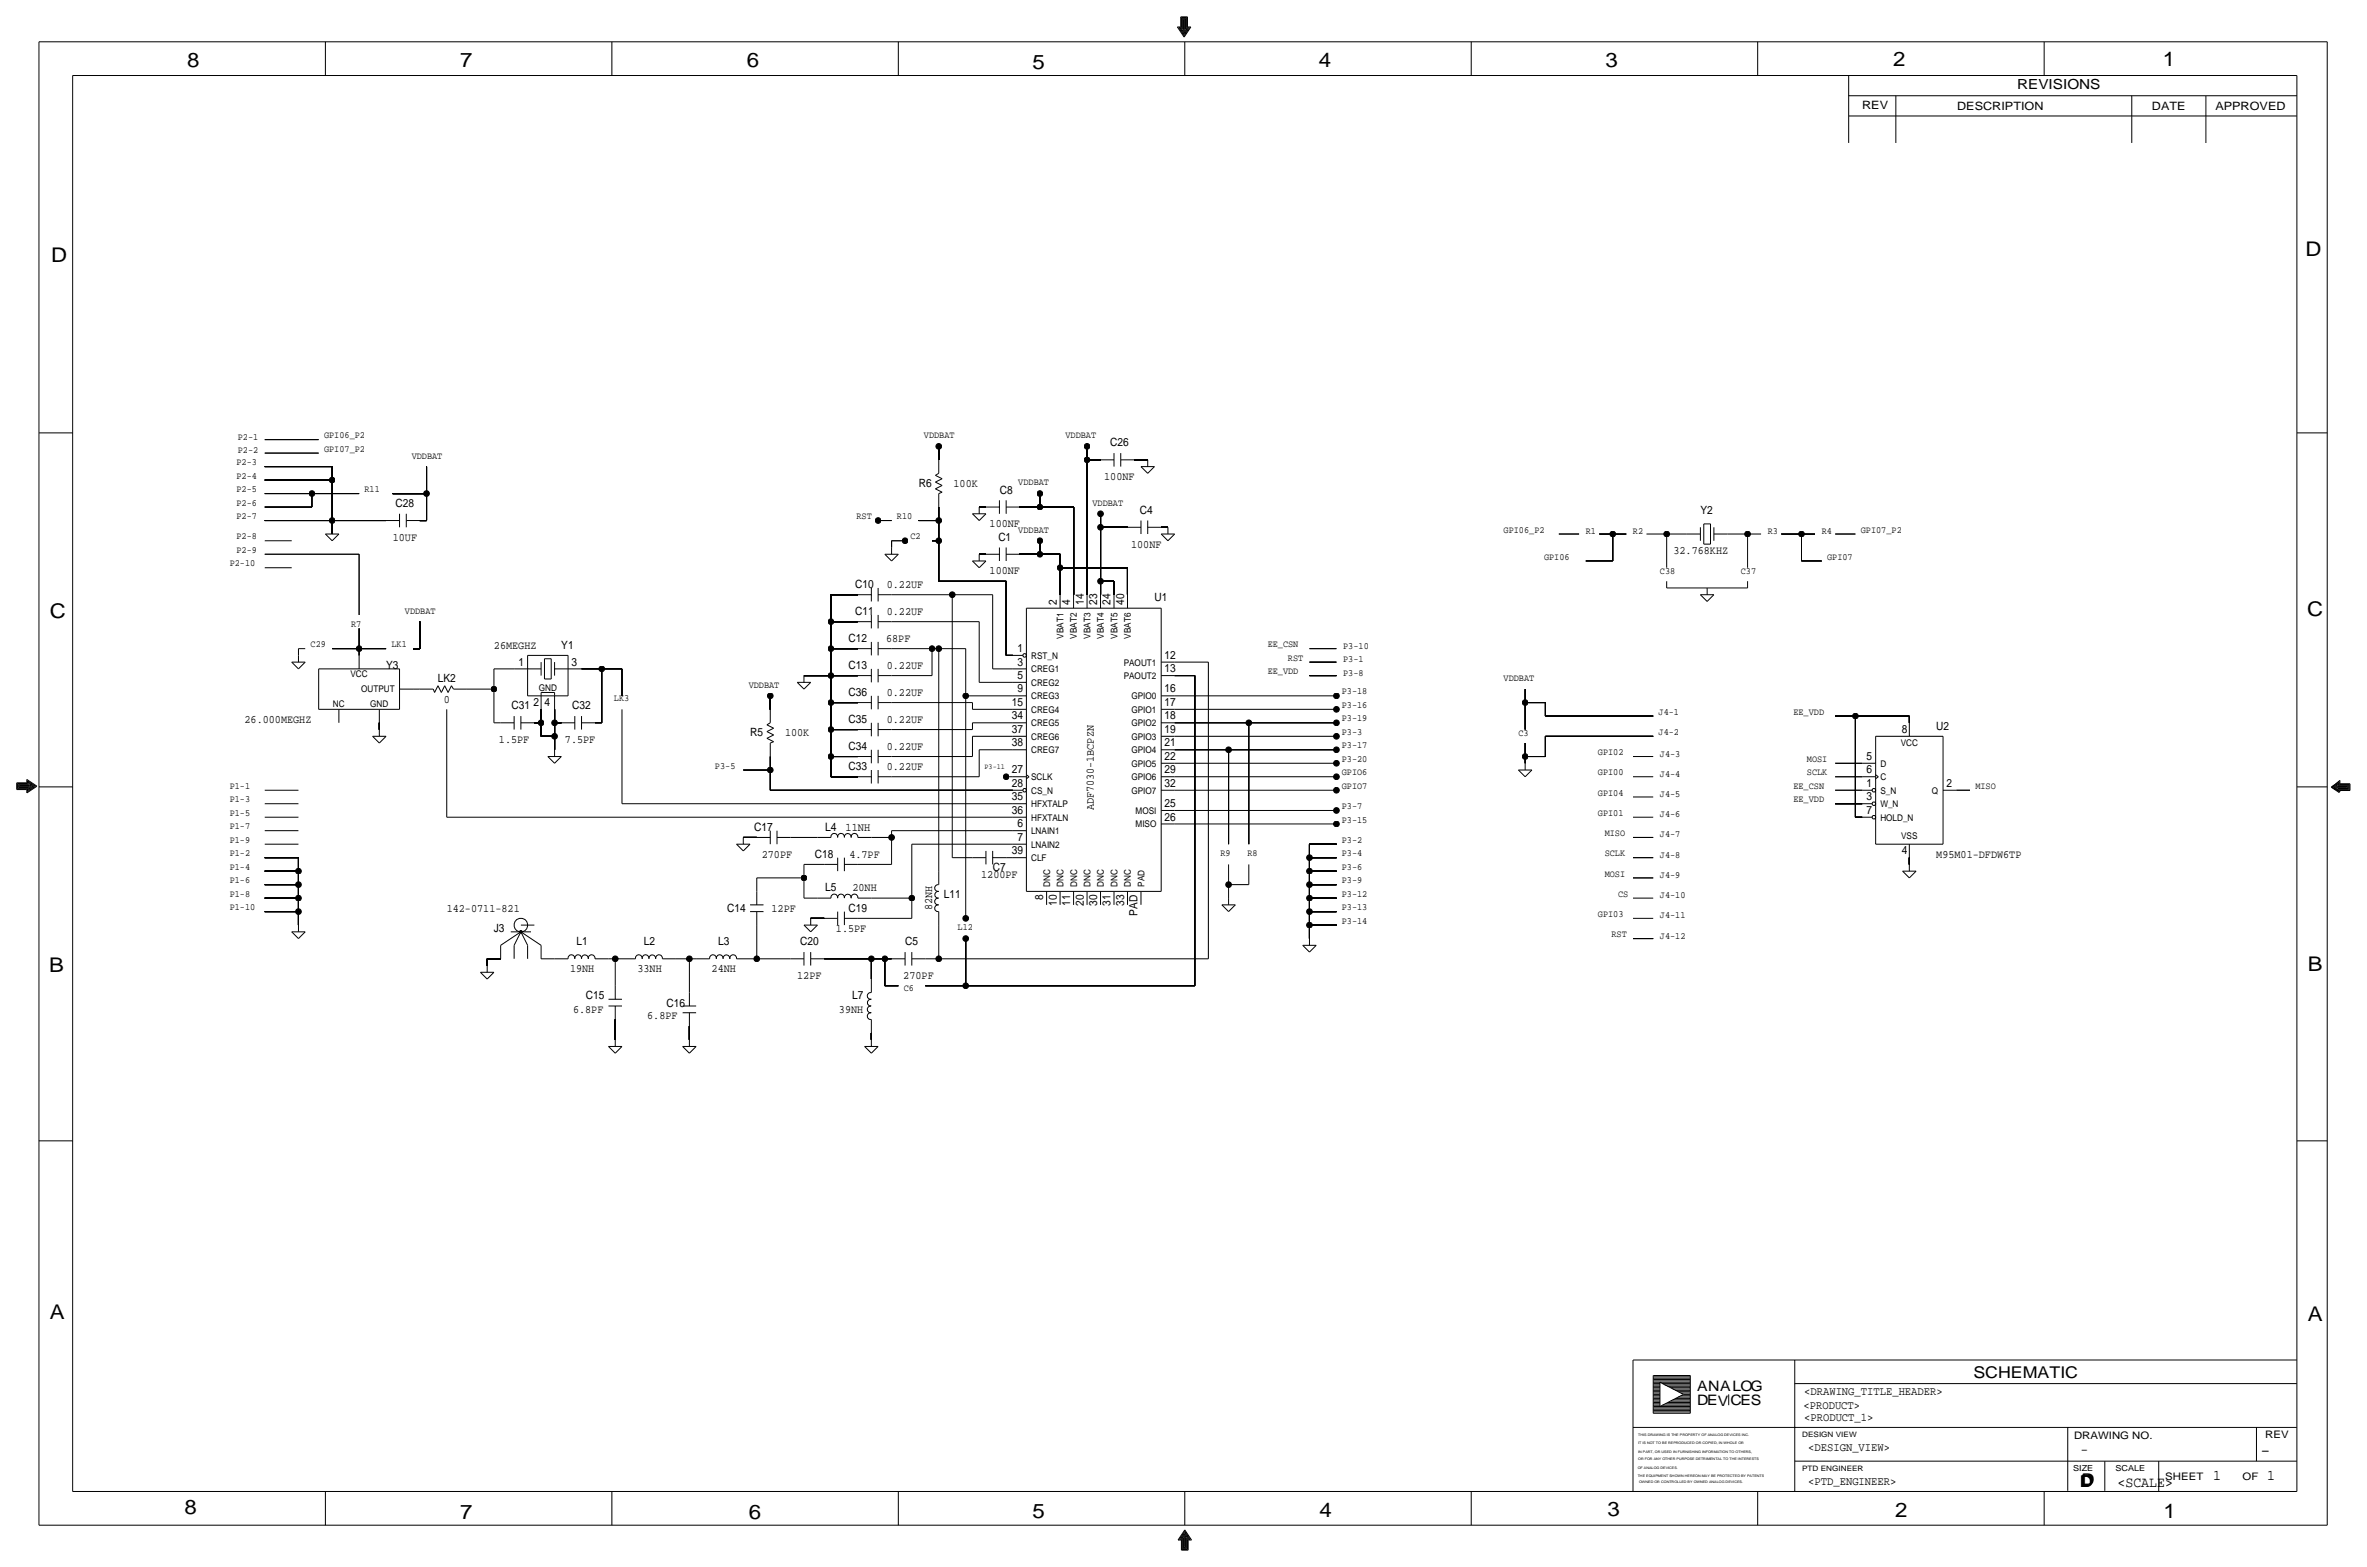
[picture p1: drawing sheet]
<svg xmlns="http://www.w3.org/2000/svg" width="892mm" height="590mm" viewBox="0 0 892 590" stroke-linecap="round" stroke-linejoin="round" font-family="sans-serif">
<defs><g id="words">
<g font-size="7.6">
<text x="70.6" y="25.4">8</text>
<text x="173.4" y="25.4">7</text>
<text x="281.4" y="25.1">6</text>
<text x="389.1" y="26.2">5</text>
<text x="497" y="25.4">4</text>
<text x="605" y="25.1">3</text>
<text x="713.4" y="24.9">2</text>
<text x="815" y="24.9">1</text>
<text x="19.3" y="98.8">D</text>
<text x="868.9" y="96.5">D</text>
<text x="18.7" y="232.7">C</text>
<text x="869.4" y="232.2">C</text>
<text x="869.6" y="365.8">B</text>
<text x="18.5" y="366">B</text>
<text x="18.7" y="496.8">A</text>
<text x="869.6" y="497.6">A</text>
<text x="69.5" y="570.5">8</text>
<text x="173.4" y="572.3">7</text>
<text x="282.1" y="572.3">6</text>
<text x="389.1" y="571.8">5</text>
<text x="497.3" y="571.5">4</text>
<text x="605.7" y="571.2">3</text>
<text x="714.2" y="571.5">2</text>
<text x="815.3" y="572">1</text>
</g>
<text font-size="7" x="851.9" y="548.4">-</text>
<g font-size="6.1">
<text x="743.7" y="518.9">SCHEMATIC</text>
<text x="783.8" y="560.3">D</text>
<text x="784.3" y="559.8">D</text>
</g>
<g font-size="5.6">
<text x="784" y="547.9">-</text>
<text x="834.1" y="557.5">1</text>
<text x="854.4" y="557.5">1</text>
<text x="798" y="560.1">&lt;SCALE&gt;</text>
</g>
<g font-size="5.4">
<text x="639.5" y="524.2">ANALOG</text>
<text x="639.5" y="529.3">DEVCES</text>
</g>
<text font-size="5.2" x="760.2" y="33.5">REVISIONS</text>
<g font-size="4.4">
<text x="284.2" y="312.9">C17</text>
<text x="311" y="312.9">L4</text>
<text x="318.6" y="312.9">11NH</text>
<text x="679.9" y="525.5">&lt;DRAWING_TITLE_HEADER&gt;</text>
<text x="679.7" y="530.9">&lt;PRODUCT&gt;</text>
<text x="679.9" y="535.2">&lt;PRODUCT_1&gt;</text>
<text x="681.4" y="546.6">&lt;DESIGN_VIEW&gt;</text>
<text x="681.4" y="559.3">&lt;PTD_ENGINEER&gt;</text>
</g>
<g font-size="4.3">
<text x="701.8" y="41.1">REV</text>
<text x="737.6" y="41.4">DESCRIPTION</text>
<text x="811" y="41.4">DATE</text>
<text x="834.8" y="41.4">APPROVED</text>
<text x="418.3" y="168.1">C26</text>
<text x="346.2" y="183.4">R6</text>
<text x="359.3" y="183.4">100K</text>
<text x="376.7" y="185.9">C8</text>
<text x="416.1" y="180.8">100NF</text>
<text x="149.1" y="191">C28</text>
<text x="429.6" y="193.5">C4</text>
<text x="640.8" y="193.5">Y2</text>
<text x="148" y="203.7">10UF</text>
<text x="372.9" y="198.6">100NF</text>
<text x="376.2" y="203.7">C1</text>
<text x="426.3" y="206.2">100NF</text>
<text x="630.6" y="208.8">32.768KHZ</text>
<text x="322.3" y="221.5">C10</text>
<text x="334.2" y="221.5">0.22UF</text>
<text x="372.9" y="216.4">100NF</text>
<text x="398.2" y="227.8" transform="rotate(-90 398.2 227.8)">2</text>
<text x="403.3" y="227.8" transform="rotate(-90 403.3 227.8)">4</text>
<text x="408.4" y="227.8" transform="rotate(-90 408.4 227.8)">14</text>
<text x="413.5" y="227.8" transform="rotate(-90 413.5 227.8)">23</text>
<text x="418.5" y="227.8" transform="rotate(-90 418.5 227.8)">24</text>
<text x="423.6" y="227.8" transform="rotate(-90 423.6 227.8)">40</text>
<text x="435.1" y="226.6">U1</text>
<text x="322.3" y="231.6">C11</text>
<text x="334.2" y="231.6">0.22UF</text>
<text x="186.1" y="244.3">26MEGHZ</text>
<text x="211.5" y="244.3">Y1</text>
<text x="319.8" y="241.8">C12</text>
<text x="333.9" y="241.8">68PF</text>
<text x="383.4" y="245.6">1</text>
<text x="145.5" y="252">Y3</text>
<text x="195.4" y="250.7">1</text>
<text x="215.3" y="250.7">3</text>
<text x="319.8" y="252">C13</text>
<text x="334.2" y="252">0.22UF</text>
<text x="383.4" y="250.7">3</text>
<text x="438.9" y="248.2">12</text>
<text x="165" y="257">LK2</text>
<text x="383.4" y="255.8">5</text>
<text x="438.9" y="253.2">13</text>
<text x="319.8" y="262.1">C36</text>
<text x="334.2" y="262.1">0.22UF</text>
<text x="383.4" y="260.9">9</text>
<text x="438.9" y="260.9">16</text>
<text x="167.2" y="264.7">0</text>
<text x="192.8" y="267.2">C31</text>
<text x="201" y="265.9">2</text>
<text x="205.2" y="265.9">4</text>
<text x="215.6" y="267.2">C32</text>
<text x="381.3" y="265.9">15</text>
<text x="438.9" y="265.9">17</text>
<text x="92.2" y="272.3">26.000MEGHZ</text>
<text x="319.8" y="272.3">C35</text>
<text x="334.2" y="272.3">0.22UF</text>
<text x="381.3" y="271">34</text>
<text x="438.9" y="271">18</text>
<text x="729.7" y="274.8">U2</text>
<text x="188" y="279.9">1.5PF</text>
<text x="212.9" y="279.9">7.5PF</text>
<text x="282.7" y="277.4">R5</text>
<text x="295.8" y="277.4">100K</text>
<text x="381.3" y="281.2">38</text>
<text x="381.3" y="276.1">37</text>
<text x="438.9" y="276.1">19</text>
<text x="438.9" y="281.2">21</text>
<text x="716.6" y="276.1">8</text>
<text x="319.8" y="282.4">C34</text>
<text x="334.2" y="282.4">0.22UF</text>
<text x="438.9" y="286.3">22</text>
<text x="703.4" y="286.3">5</text>
<text x="319.8" y="290.1">C33</text>
<text x="334.2" y="290.1">0.22UF</text>
<text x="381.3" y="291.3">27</text>
<text x="438.9" y="291.3">29</text>
<text x="703.4" y="291.3">6</text>
<text x="381.3" y="296.4">28</text>
<text x="438.9" y="296.4">32</text>
<text x="703.4" y="296.4">1</text>
<text x="733.5" y="296.4">2</text>
<text x="381.3" y="301.5">35</text>
<text x="412.2" y="305.3" transform="rotate(-90 412.2 305.3)">ADF7030-1BCPZN</text>
<text x="438.9" y="304">25</text>
<text x="703.4" y="301.5">3</text>
<text x="381.3" y="306.6">36</text>
<text x="383.4" y="311.7">6</text>
<text x="438.9" y="309.1">26</text>
<text x="703.4" y="306.6">7</text>
<text x="383.4" y="316.7">7</text>
<text x="287.1" y="323.1">270PF</text>
<text x="307.1" y="323.1">C18</text>
<text x="320.1" y="323.1">4.7PF</text>
<text x="381.3" y="321.8">39</text>
<text x="716.6" y="321.8">4</text>
<text x="729.7" y="323.1">M95M01-DFDW6TP</text>
<text x="374.2" y="328.2">C7</text>
<text x="311" y="335.8">L5</text>
<text x="321.2" y="335.8">20NH</text>
<text x="369.8" y="330.7">1200PF</text>
<text x="355.7" y="338.3">L11</text>
<text x="393.1" y="339.2" transform="rotate(-90 393.1 339.2)">8</text>
<text x="398.2" y="341.3" transform="rotate(-90 398.2 341.3)">10</text>
<text x="403.3" y="341.3" transform="rotate(-90 403.3 341.3)">11</text>
<text x="408.4" y="341.3" transform="rotate(-90 408.4 341.3)">20</text>
<text x="413.5" y="341.3" transform="rotate(-90 413.5 341.3)">30</text>
<text x="418.5" y="341.3" transform="rotate(-90 418.5 341.3)">31</text>
<text x="423.6" y="341.3" transform="rotate(-90 423.6 341.3)">33</text>
<text x="168.4" y="343.4">142-0711-821</text>
<text x="274.1" y="343.4">C14</text>
<text x="290.8" y="343.4">12PF</text>
<text x="319.8" y="343.4">C19</text>
<text x="351.2" y="342.9" transform="rotate(-90 351.2 342.9)">82NH</text>
<text x="428.7" y="344.9" transform="rotate(-90 428.7 344.9)">PAD</text>
<text x="186.1" y="351">J3</text>
<text x="315" y="351">1.5PF</text>
<text x="217.3" y="356.1">L1</text>
<text x="242.7" y="356.1">L2</text>
<text x="270.6" y="356.1">L3</text>
<text x="301.5" y="356.1">C20</text>
<text x="341.2" y="356.1">C5</text>
<text x="214.8" y="366.3">19NH</text>
<text x="240.2" y="366.3">33NH</text>
<text x="268.2" y="366.3">24NH</text>
<text x="300.4" y="368.8">12PF</text>
<text x="340.4" y="368.8">270PF</text>
<text x="220.7" y="376.4">C15</text>
<text x="321.2" y="376.4">L7</text>
<text x="216" y="381.5">6.8PF</text>
<text x="251.2" y="379.5">C16</text>
<text x="316.2" y="381.5">39NH</text>
<text x="243.9" y="384">6.8PF</text>
</g>
<g font-size="3.9">
<text x="781.6" y="542.1">DRAWING NO.</text>
<text x="853.6" y="541.8">REV</text>
<text x="816" y="557.4">SHEET</text>
<text x="845.1" y="557.5">OF</text>
</g>
<g font-size="3.6">
<text x="89.6" y="165.6">P2-1</text>
<text x="122.1" y="165.1">GPI06_P2</text>
<text x="348.2" y="165.1">VDDBAT</text>
<text x="401.5" y="165.1">VDDBAT</text>
<text x="89.6" y="170.7">P2-2</text>
<text x="122.1" y="170.2">GPI07_P2</text>
<text x="155.1" y="172.7">VDDBAT</text>
<text x="89.1" y="175.3">P2-3</text>
<text x="89.1" y="180.3">P2-4</text>
<text x="89.1" y="185.4">P2-5</text>
<text x="137.4" y="185.4">R11</text>
<text x="383.7" y="182.9">VDDBAT</text>
<text x="89.1" y="190.5">P2-6</text>
<text x="411.7" y="190.5">VDDBAT</text>
<text x="89.1" y="195.6">P2-7</text>
<text x="322.8" y="195.6">RST</text>
<text x="338" y="195.6">R10</text>
<text x="89.1" y="203.2">P2-8</text>
<text x="343.1" y="203.2">C2</text>
<text x="383.7" y="200.7">VDDBAT</text>
<text x="566.6" y="200.7">GPI06_P2</text>
<text x="597.6" y="201.2">R1</text>
<text x="615.4" y="201.2">R2</text>
<text x="666.2" y="201.2">R3</text>
<text x="686.5" y="201.2">R4</text>
<text x="701.2" y="200.7">GPI07_P2</text>
<text x="89.1" y="208.3">P2-9</text>
<text x="86.6" y="213.4">P2-10</text>
<text x="581.9" y="210.8">GPI06</text>
<text x="688.5" y="210.8">GPI07</text>
<text x="625.6" y="216.4">C38</text>
<text x="656" y="216.4">C37</text>
<text x="152.6" y="231.1">VDDBAT</text>
<text x="132.3" y="236.2">R7</text>
<text x="117" y="243.8">C29</text>
<text x="147.5" y="243.8">LK1</text>
<text x="477.7" y="243.8">EE_CSN</text>
<text x="506.2" y="244.3">P3-10</text>
<text x="485.3" y="248.9">RST</text>
<text x="506.2" y="249.4">P3-1</text>
<text x="477.7" y="254">EE_VDD</text>
<text x="506.2" y="254.5">P3-8</text>
<text x="566.6" y="256.5">VDDBAT</text>
<text x="282.1" y="259.1">VDDBAT</text>
<text x="505.7" y="261.6">P3-18</text>
<text x="231.3" y="264.2">LK3</text>
<text x="505.7" y="266.7">P3-16</text>
<text x="625" y="269.2">J4-1</text>
<text x="675.8" y="269.2">EE_VDD</text>
<text x="505.7" y="271.8">P3-19</text>
<text x="505.7" y="276.9">P3-3</text>
<text x="505.7" y="281.9">P3-17</text>
<text x="572.2" y="277.4">C3</text>
<text x="625" y="276.9">J4-2</text>
<text x="505.7" y="287">P3-20</text>
<text x="602.2" y="284.5">GPI02</text>
<text x="625.6" y="285">J4-3</text>
<text x="680.9" y="287">MOSI</text>
<text x="269.4" y="289.6">P3-5</text>
<text x="505.7" y="292.1">GPIO6</text>
<text x="602.2" y="292.1">GPI00</text>
<text x="625.6" y="292.6">J4-4</text>
<text x="680.9" y="292.1">SCLK</text>
<text x="86.6" y="297.2">P1-1</text>
<text x="505.7" y="297.2">GPIO7</text>
<text x="602.2" y="299.7">GPI04</text>
<text x="675.8" y="297.2">EE_CSN</text>
<text x="744.4" y="297.2">MISO</text>
<text x="86.6" y="302.3">P1-3</text>
<text x="505.7" y="304.8">P3-7</text>
<text x="625.6" y="300.2">J4-5</text>
<text x="675.8" y="302.3">EE_VDD</text>
<text x="86.6" y="307.3">P1-5</text>
<text x="505.7" y="309.9">P3-15</text>
<text x="602.2" y="307.3">GPI01</text>
<text x="625.6" y="307.8">J4-6</text>
<text x="86.6" y="317.5">P1-9</text>
<text x="86.6" y="312.4">P1-7</text>
<text x="505.7" y="317.5">P3-2</text>
<text x="604.7" y="315">MISO</text>
<text x="625.6" y="315.5">J4-7</text>
<text x="86.6" y="322.6">P1-2</text>
<text x="459.9" y="322.6">R9</text>
<text x="470.1" y="322.6">R8</text>
<text x="505.7" y="322.6">P3-4</text>
<text x="604.7" y="322.6">SCLK</text>
<text x="625.6" y="323.1">J4-8</text>
<text x="86.6" y="327.7">P1-4</text>
<text x="505.7" y="327.7">P3-6</text>
<text x="86.6" y="332.7">P1-6</text>
<text x="505.7" y="332.7">P3-9</text>
<text x="604.7" y="330.2">MOSI</text>
<text x="625.6" y="330.7">J4-9</text>
<text x="86.6" y="337.8">P1-8</text>
<text x="505.7" y="337.8">P3-12</text>
<text x="609.8" y="337.8">CS</text>
<text x="625.6" y="338.3">J4-10</text>
<text x="86.6" y="342.9">P1-10</text>
<text x="505.7" y="348">P3-14</text>
<text x="505.7" y="342.9">P3-13</text>
<text x="602.2" y="345.4">GPI03</text>
<text x="625.6" y="345.9">J4-11</text>
<text x="360.9" y="350.5">L12</text>
<text x="607.3" y="353.1">RST</text>
<text x="625.6" y="353.6">J4-12</text>
<text x="340.6" y="373.4">C6</text>
</g>
<g font-size="3.5">
<text x="400.8" y="240.7" transform="rotate(-90 400.8 240.7)">VBAT1</text>
<text x="405.8" y="240.7" transform="rotate(-90 405.8 240.7)">VBAT2</text>
<text x="410.9" y="240.7" transform="rotate(-90 410.9 240.7)">VBAT3</text>
<text x="416" y="240.7" transform="rotate(-90 416 240.7)">VBAT4</text>
<text x="421.1" y="240.7" transform="rotate(-90 421.1 240.7)">VBAT5</text>
<text x="426.2" y="240.7" transform="rotate(-90 426.2 240.7)">VBAT6</text>
<text x="388.6" y="248.2">RST_N</text>
<text x="423.5" y="250.7">PAOUT1</text>
<text x="132.1" y="255">VCC</text>
<text x="388.6" y="253.2">CREG1</text>
<text x="423.5" y="255.8">PAOUT2</text>
<text x="136.1" y="260.9">OUTPUT</text>
<text x="203" y="260.3">GND</text>
<text x="388.6" y="263.4">CREG3</text>
<text x="388.6" y="258.3">CREG2</text>
<text x="426.4" y="263.4">GPIO0</text>
<text x="125.5" y="266.2">NC</text>
<text x="139.5" y="266.2">GND</text>
<text x="388.6" y="268.5">CREG4</text>
<text x="426.4" y="268.5">GPIO1</text>
<text x="388.6" y="273.6">CREG5</text>
<text x="426.4" y="273.6">GPIO2</text>
<text x="388.6" y="278.6">CREG6</text>
<text x="426.4" y="278.6">GPIO3</text>
<text x="716.3" y="281.2">VCC</text>
<text x="388.6" y="283.7">CREG7</text>
<text x="426.4" y="283.7">GPIO4</text>
<text x="388.6" y="293.9">SCLK</text>
<text x="426.4" y="293.9">GPIO6</text>
<text x="426.4" y="288.8">GPIO5</text>
<text x="708.6" y="293.9">C</text>
<text x="708.7" y="288.8">D</text>
<text x="388.6" y="299">CS_N</text>
<text x="426.4" y="299">GPIO7</text>
<text x="708.6" y="299">S_N</text>
<text x="728.1" y="299">Q</text>
<text x="388.6" y="304">HFXTALP</text>
<text x="708.6" y="304">W_N</text>
<text x="388.6" y="309.1">HFXTALN</text>
<text x="427.9" y="311.7">MISO</text>
<text x="427.9" y="306.6">MOSI</text>
<text x="708.6" y="309.1">HOLD_N</text>
<text x="388.6" y="314.2">LNAIN1</text>
<text x="716.4" y="316.2">VSS</text>
<text x="388.6" y="319.3">LNAIN2</text>
<text x="388.6" y="324.4">CLF</text>
<text x="395.7" y="334" transform="rotate(-90 395.7 334)">DNC</text>
<text x="400.8" y="334" transform="rotate(-90 400.8 334)">DNC</text>
<text x="405.9" y="334" transform="rotate(-90 405.9 334)">DNC</text>
<text x="411" y="334" transform="rotate(-90 411 334)">DNC</text>
<text x="416" y="334" transform="rotate(-90 416 334)">DNC</text>
<text x="421.1" y="334" transform="rotate(-90 421.1 334)">DNC</text>
<text x="426.2" y="334" transform="rotate(-90 426.2 334)">DNC</text>
<text x="431.2" y="334" transform="rotate(-90 431.2 334)">PAD</text>
</g>
<g font-size="3.1">
<text x="781.3" y="554">SIZE</text>
<text x="797.3" y="554">SCALE</text>
</g>
<text font-size="2.9" x="371" y="289.6">P3-11</text>
<g font-size="2.8">
<text x="679.1" y="541.3">DESIGN VIEW</text>
<text x="679.1" y="554">PTD ENGINEER</text>
</g>
<g font-size="1.3">
<text x="617.3" y="541.1">THIS DRAWING IS THE PROPERTY OF ANALOG DEVICES INC.</text>
<text x="617.3" y="543.9">IT IS NOT TO BE REPRODUCED OR COPIED, IN WHOLE OR</text>
<text x="617.3" y="547.2">IN PART, OR USED IN FURNISHING INFORMATION TO OTHERS,</text>
<text x="617.3" y="550">OR FOR ANY OTHER PURPOSE DETRIMENTAL TO THE INTERESTS</text>
<text x="617.2" y="556.3">THE EQUIPMENT SHOWN HEREON MAY BE PROTECTED BY PATENTS</text>
<text x="617.2" y="553.2">OF ANALOG DEVICES.</text>
<text x="617.7" y="558.8">OWNED OR CONTROLLED BY OWNED ANALOG DEVICES.</text>
</g>
</g></defs>
<!-- layer: Nets -->
<g fill="none" stroke="#000" stroke-width=".38">
<path d="M99.8 170.7h20.3zM99.8 165.6h20.3zM99.8 175.8h25.4zM125.2 175.8v5zM160.7 175.8v10.1zM353.8 168.1v5.1zM409.7 173.2v50.8zM409.7 173.2h5zM409.7 168.1v5.1zM427.4 173.2h5.1zM99.8 191h17.8zM99.8 185.9h17.8z"/>
<path d="M99.8 196.1h25.4zM99.8 180.8h25.4zM117.6 185.9v5.1zM117.6 185.9h17.7zM125.2 198.6v2.6zM125.2 196.1v2.5zM125.2 196.1h20.3zM125.2 180.8v15.3zM148 185.9h12.7zM158.2 196.1h2.5zM160.7 185.9v10.2zM330.9 196.1h5.1z"/>
<path d="M346.2 196.1h7.6zM353.8 191v5.1zM353.8 196.1v7.6zM369 191h2.6zM384.3 191h7.6zM391.9 185.9v5.1zM391.9 191h12.7zM404.6 191v33zM414.7 198.6v20.3zM414.7 193.5v5.1zM414.7 198.6h10.2zM437.6 198.6h2.5z"/>
<path d="M99.8 213.9h10.1zM99.8 208.8h35.5zM99.8 203.7h10.1zM135.3 208.8v22.8zM336 203.7v2.5zM336 203.7h5.1zM351.2 203.7h2.6zM353.8 203.7v15.2zM353.8 218.9h25.4zM369 208.8h2.6zM379.2 218.9v28zM384.3 208.8h7.6z"/>
<path d="M391.9 203.7v5.1zM391.9 208.8h7.6zM399.5 213.9v10.1zM399.5 208.8v5.1zM399.5 213.9h25.4zM414.7 218.9v5.1zM414.7 218.9h5.1zM419.8 218.9v5.1zM424.9 213.9v10.1zM587.5 201.2h7.6zM597.6 211.3h10.2zM602.7 201.2h5.1z"/>
<path d="M607.8 201.2v10.1zM607.8 201.2h5.1zM620.5 201.2h7.6zM628.1 201.2v12.7zM628.1 201.2h7.6zM628.1 218.9v2.6zM651 201.2h7.6zM658.6 201.2v12.7zM658.6 201.2h5.1zM658.6 218.9v2.6zM671.3 201.2h7.6zM678.9 211.3h7.6z"/>
<path d="M678.9 201.2v10.1zM678.9 201.2h5.1zM691.6 201.2h7.6zM135.3 236.7v7.6zM158.2 234.2v10.1zM313.1 224h10.2zM313.1 224v10.2zM313.1 234.2h10.2zM313.1 234.2v10.1zM336 234.2h33zM336 224h22.9zM358.9 224v99.1z"/>
<path d="M358.9 224h15.2zM369 234.2v22.8zM374.1 224v28zM628.1 221.5h15.2zM643.3 221.5h15.3zM112.5 244.3v2.6zM112.5 244.3h2.5zM125.2 244.3h10.1zM135.3 244.3v2.6zM135.3 244.3h10.2zM155.7 259.6h2.5zM155.7 244.3h2.5z"/>
<path d="M176 259.6h10.1zM186.1 252h7.7zM186.1 259.6v12.7zM186.1 252v7.6zM219.2 252h7.6zM226.8 252v20.3zM226.8 252h7.6zM234.4 252v10.1zM303 254.5h10.1zM313.1 244.3h10.2zM313.1 244.3v10.2zM313.1 254.5h10.2z"/>
<path d="M313.1 254.5v10.2zM336 254.5h15.2zM336 244.3h15.2zM351.2 244.3v10.2zM351.2 244.3h2.6zM353.8 244.3v83.9zM353.8 244.3h10.1zM363.9 244.3v17.8zM369 257h12.7zM374.1 252h7.6zM379.2 246.9h2.5zM442.7 249.4h12.7z"/>
<path d="M442.7 254.5h7.6zM450.3 254.5v116.8zM455.4 249.4v111.8zM493.5 249.4h10.1zM493.5 254.5h10.1zM493.5 244.3h10.1zM574.8 259.6v5.1zM143 272.3v2.5zM168.4 267.2v40.6zM186.1 272.3h2.6zM201.4 272.3h2.5zM203.9 267.2v5.1z"/>
<path d="M203.9 272.3v5.1zM203.9 277.4h5.1zM209 277.4v5zM209 272.3v5.1zM209 267.2v5.1zM209 272.3h2.5zM224.2 272.3h2.6zM234.4 267.2v35.6zM290.3 262.1v5.1zM313.1 274.8v10.2zM313.1 274.8h10.2zM313.1 264.7v10.1z"/>
<path d="M313.1 264.7h10.2zM336 274.8h30.5zM336 264.7h30.5zM363.9 262.1v83.8zM363.9 262.1h17.8zM366.5 277.4v7.6zM366.5 277.4h15.2zM366.5 272.3v2.5zM366.5 272.3h15.2zM366.5 264.7v2.5zM366.5 267.2h15.2zM442.7 277.4h60.9z"/>
<path d="M442.7 267.2h60.9zM442.7 272.3h27.9zM442.7 262.1h60.9zM470.6 272.3v45.7zM470.6 272.3h33zM574.8 264.7v10.1zM574.8 264.7h7.6zM574.8 279.9v5.1zM582.4 269.7h40.6zM582.4 264.7v5zM582.4 277.4v7.6zM582.4 277.4h40.6z"/>
<path d="M691.6 269.7h7.6zM699.2 269.7h20.3zM699.2 269.7v38.1zM719.5 269.7v2.6zM99.8 297.7h12.7zM280.1 290.1h10.2zM290.3 285v5.1zM290.3 290.1v7.6zM290.3 297.7h91.4zM313.1 292.6h10.2zM313.1 285v7.6zM313.1 285h10.2z"/>
<path d="M336 285h30.5zM336 292.6h33zM369 282.4v10.2zM369 282.4h12.7zM379.2 292.6h2.5zM442.7 292.6h60.9zM442.7 297.7h60.9zM442.7 287.5h60.9zM442.7 282.4h20.3zM463 282.4v35.6zM463 282.4h40.6zM574.8 285v2.5z"/>
<path d="M574.8 285h7.6zM615.4 285h7.6zM615.4 292.6h7.6zM691.6 297.7h10.2zM691.6 287.5h10.2zM691.6 292.6h10.2zM737.3 297.7h5.1zM99.8 312.9h12.7zM99.8 318h12.7zM99.8 307.8h12.7zM99.8 302.8h12.7zM168.4 307.8h213.3z"/>
<path d="M234.4 302.8h147.3zM280.1 315.5h5.1zM297.9 315.5h10.2zM328.4 315.5h7.6zM336 315.5v10.1zM336 312.9v2.6zM336 312.9h45.7zM343.6 318v20.3zM343.6 318h38.1zM442.7 310.4h60.9zM442.7 305.3h60.9zM493.5 318h10.1z"/>
<path d="M493.5 318v5.1zM615.4 300.2h7.6zM615.4 307.8h7.6zM615.4 315.5h7.6zM691.6 302.8h10.2zM699.2 307.8h2.6zM99.8 338.3h12.7zM99.8 333.2h12.7zM99.8 328.2h12.7zM99.8 323.1h12.7zM112.5 338.3v5.1zM112.5 333.2v5.1z"/>
<path d="M112.5 328.2v5zM112.5 323.1v5.1zM285.2 330.7v5.1zM285.2 330.7h17.8zM303 325.6h7.6zM303 338.3h5.1zM303 330.7v7.6zM303 325.6v5.1zM323.3 325.6h12.7zM328.4 338.3h15.2zM343.6 338.3v7.6zM358.9 323.1h7.6z"/>
<path d="M379.2 323.1h2.5zM463 325.6v7.6zM463 333.2v5.1zM463 333.2h7.6zM470.6 325.6v7.6zM493.5 323.1h10.1zM493.5 323.1v5.1zM493.5 328.2h10.1zM493.5 328.2v5zM493.5 333.2h10.1zM493.5 338.3v5.1zM493.5 333.2v5.1z"/>
<path d="M493.5 338.3h10.1zM615.4 338.3h7.6zM615.4 330.7h7.6zM615.4 323.1h7.6zM719.5 323.1v2.5zM99.8 343.4h12.7zM112.5 343.4v5.1zM285.2 348.5v12.7zM305.5 345.9h5.1zM323.3 345.9h20.3zM353.8 348.5v12.7zM363.9 353.6v17.7z"/>
<path d="M493.5 348.5v5.1zM493.5 348.5h10.1zM493.5 343.4v5.1zM493.5 343.4h10.1zM615.4 353.6h7.6zM615.4 345.9h7.6zM183.6 361.2v2.5zM183.6 361.2h5.1zM203.9 361.2h5.1zM229.3 361.2h2.6zM231.9 361.2v10.1zM231.9 361.2h2.5z"/>
<path d="M254.7 361.2h5.1zM259.8 361.2v12.7zM259.8 361.2h2.5zM282.7 361.2h2.5zM285.2 361.2h12.7zM310.6 361.2h17.8zM328.4 361.2v7.6zM328.4 361.2h5.1zM333.5 371.3h5zM333.5 361.2v10.1zM333.5 361.2h2.5zM348.7 361.2h5.1z"/>
<path d="M348.7 371.3h15.2zM353.8 361.2h101.6zM363.9 371.3h86.4zM231.9 384v7.7zM259.8 386.6v5.1zM328.4 389.1v2.6z"/>
</g>
<g fill="#000" stroke="#000" stroke-width=".38">
<circle cx="353.8" cy="168.1" r="1.07"/>
<circle cx="409.7" cy="168.1" r="1.07"/>
<circle cx="409.7" cy="173.2" r="1.07"/>
<circle cx="117.6" cy="185.9" r="1.07"/>
<circle cx="125.2" cy="196.1" r="1.07"/>
<circle cx="125.2" cy="180.8" r="1.07"/>
<circle cx="160.7" cy="185.9" r="1.07"/>
<circle cx="330.9" cy="196.1" r="1.07"/>
<circle cx="353.8" cy="196.1" r="1.07"/>
<circle cx="391.9" cy="191" r="1.07"/>
<circle cx="391.9" cy="185.9" r="1.07"/>
<circle cx="414.7" cy="193.5" r="1.07"/>
<circle cx="414.7" cy="198.6" r="1.07"/>
<circle cx="341.1" cy="203.7" r="1.07"/>
<circle cx="353.8" cy="203.7" r="1.07"/>
<circle cx="391.9" cy="203.7" r="1.07"/>
<circle cx="391.9" cy="208.8" r="1.07"/>
<circle cx="399.5" cy="213.9" r="1.07"/>
<circle cx="414.7" cy="218.9" r="1.07"/>
<circle cx="607.8" cy="201.2" r="1.07"/>
<circle cx="628.1" cy="201.2" r="1.07"/>
<circle cx="658.6" cy="201.2" r="1.07"/>
<circle cx="678.9" cy="201.2" r="1.07"/>
<circle cx="313.1" cy="234.2" r="1.07"/>
<circle cx="358.9" cy="224" r="1.07"/>
<circle cx="135.3" cy="244.3" r="1.07"/>
<circle cx="186.1" cy="259.6" r="1.07"/>
<circle cx="226.8" cy="252" r="1.07"/>
<circle cx="313.1" cy="254.5" r="1.07"/>
<circle cx="313.1" cy="244.3" r="1.07"/>
<circle cx="351.2" cy="244.3" r="1.07"/>
<circle cx="353.8" cy="244.3" r="1.07"/>
<circle cx="203.9" cy="272.3" r="1.07"/>
<circle cx="209" cy="277.4" r="1.07"/>
<circle cx="209" cy="272.3" r="1.07"/>
<circle cx="290.3" cy="262.1" r="1.07"/>
<circle cx="313.1" cy="264.7" r="1.07"/>
<circle cx="313.1" cy="274.8" r="1.07"/>
<circle cx="363.9" cy="262.1" r="1.07"/>
<circle cx="470.6" cy="272.3" r="1.07"/>
<circle cx="503.6" cy="272.3" r="1.07"/>
<circle cx="503.6" cy="277.4" r="1.07"/>
<circle cx="503.6" cy="262.1" r="1.07"/>
<circle cx="503.6" cy="267.2" r="1.07"/>
<circle cx="574.8" cy="264.7" r="1.07"/>
<circle cx="699.2" cy="269.7" r="1.07"/>
<circle cx="290.3" cy="290.1" r="1.07"/>
<circle cx="313.1" cy="285" r="1.07"/>
<circle cx="379.2" cy="292.6" r="1.07"/>
<circle cx="463" cy="282.4" r="1.07"/>
<circle cx="503.6" cy="287.5" r="1.07"/>
<circle cx="503.6" cy="297.7" r="1.07"/>
<circle cx="503.6" cy="292.6" r="1.07"/>
<circle cx="503.6" cy="282.4" r="1.07"/>
<circle cx="574.8" cy="285" r="1.07"/>
<circle cx="336" cy="315.5" r="1.07"/>
<circle cx="503.6" cy="305.3" r="1.07"/>
<circle cx="503.6" cy="310.4" r="1.07"/>
<circle cx="112.5" cy="333.2" r="1.07"/>
<circle cx="112.5" cy="338.3" r="1.07"/>
<circle cx="112.5" cy="328.2" r="1.07"/>
<circle cx="303" cy="330.7" r="1.07"/>
<circle cx="343.6" cy="338.3" r="1.07"/>
<circle cx="463" cy="333.2" r="1.07"/>
<circle cx="493.5" cy="333.2" r="1.07"/>
<circle cx="493.5" cy="338.3" r="1.07"/>
<circle cx="493.5" cy="323.1" r="1.07"/>
<circle cx="493.5" cy="328.2" r="1.07"/>
<circle cx="112.5" cy="343.4" r="1.07"/>
<circle cx="363.9" cy="353.6" r="1.07"/>
<circle cx="363.9" cy="345.9" r="1.07"/>
<circle cx="493.5" cy="343.4" r="1.07"/>
<circle cx="493.5" cy="348.5" r="1.07"/>
<circle cx="231.9" cy="361.2" r="1.07"/>
<circle cx="259.8" cy="361.2" r="1.07"/>
<circle cx="285.2" cy="361.2" r="1.07"/>
<circle cx="328.4" cy="361.2" r="1.07"/>
<circle cx="333.5" cy="361.2" r="1.07"/>
<circle cx="353.8" cy="361.2" r="1.07"/>
<circle cx="363.9" cy="371.3" r="1.07"/>
</g>
<!-- layer: Components -->
<g fill="none" stroke="#000" stroke-width=".38">
<path d="M352.5 179.1l1.3-.8zM352.5 179.1l2.5 1.2zM353.8 173.2v5.1zM414.7 173.2h5.1zM419.8 170.7v5.1zM422.4 173.2h5zM422.4 170.7v5.1zM430 175.8l2.5 2.5zM430 175.8h5.1zM432.5 173.2v2.6zM435.1 175.8l-2.6 2.5zM125.2 198.6v2.6z"/>
<path d="M145.5 196.1h5.1zM150.6 193.5v5.1zM153.1 196.1h5.1zM153.1 193.5v5.1zM352.5 181.6l2.5-1.3zM352.5 181.6l2.5 1.3zM352.5 184.1l2.5-1.2zM352.5 184.1l2.5 1.3zM353.8 185.9v5.1zM353.8 185.9l1.2-.5zM366.5 193.5l2.5 2.6zM366.5 193.5h5.1z"/>
<path d="M369 191v2.5zM371.6 193.5l-2.6 2.6zM371.6 191h5zM376.6 188.5v5zM379.2 191h5.1zM379.2 188.5v5zM424.9 198.6h5.1zM430 196.1v5.1zM432.5 198.6h5.1zM432.5 196.1v5.1zM440.1 198.6v2.6zM640.8 198.6v5.1z"/>
<path d="M642.1 197.4v7.6zM642.1 197.4h2.5zM644.6 197.4v7.6zM645.9 198.6v5.1zM122.6 201.2l2.6 2.5zM122.6 201.2h5.1zM127.7 201.2l-2.5 2.5zM333.5 208.8l2.5 2.5zM333.5 208.8h5zM336 206.2v2.6zM338.5 208.8l-2.5 2.5zM366.5 211.3l2.5 2.6z"/>
<path d="M366.5 211.3h5.1zM369 208.8v2.5zM371.6 211.3l-2.6 2.6zM371.6 208.8h5zM376.6 206.2v5.1zM379.2 208.8h5.1zM379.2 206.2v5.1zM437.6 201.2l2.5 2.5zM437.6 201.2h5.1zM442.7 201.2l-2.6 2.5zM635.7 201.2h5.1zM642.1 205h2.5z"/>
<path d="M645.9 201.2h5.1zM323.3 234.2h5.1zM323.3 224h5.1zM328.4 231.6v5.1zM328.4 221.5v5.1zM330.9 234.2h5.1zM330.9 231.6v5.1zM330.9 224h5.1zM330.9 221.5v5.1zM386.8 229.1h50.8zM386.8 229.1v106.7zM399.5 224v5.1z"/>
<path d="M404.6 224v5.1zM409.7 224v5.1zM414.7 224v5.1zM419.8 224v5.1zM424.9 224v5.1zM437.6 229.1v106.7zM640.8 224l2.5 2.6zM640.8 224h5.1zM643.3 226.6l2.6-2.6zM643.3 221.5v2.5zM109.9 249.4l2.6 2.6zM109.9 249.4h5.1z"/>
<path d="M112.5 246.9v2.5zM115 249.4l-2.5 2.6zM120.1 252h30.5zM120.1 252v15.2zM135.3 246.9v5.1zM150.6 259.6h5.1zM150.6 252v15.2zM158.2 259.6h5.1zM163.3 259.6l.5 1.3zM165 258.3l1.3 2.6zM165 258.3l-1.2 2.6zM167.6 258.3l1.3 2.6z"/>
<path d="M167.6 258.3l-1.3 2.6zM170.1 258.3l.8 1.3zM170.1 258.3l-1.2 2.6zM170.9 259.6h5.1zM193.8 252h5zM198.8 252h5.1zM198.8 246.9h15.3zM198.8 246.9v15.2zM203.9 249.4v5.1zM205.2 248.2v7.6zM205.2 255.8h2.5zM205.2 248.2h2.5z"/>
<path d="M207.7 248.2v7.6zM209 252h5.1zM209 249.4v5.1zM214.1 252h5.1zM214.1 246.9v15.2zM300.4 257l2.6 2.6zM300.4 257h5.1zM303 254.5v2.5zM305.5 257l-2.5 2.6zM323.3 254.5h5.1zM323.3 244.3h5.1zM328.4 252v5z"/>
<path d="M328.4 241.8v5.1zM330.9 254.5h5.1zM330.9 252v5zM330.9 244.3h5.1zM330.9 241.8v5.1zM381.7 257h5.1zM381.7 252h5.1zM381.7 246.9h3.8zM437.6 254.5h5.1zM437.6 249.4h5.1zM120.1 267.2h30.5zM127.7 267.2v5.1z"/>
<path d="M140.4 277.4l2.6 2.5zM140.4 277.4h5.1zM143 267.2v5.1zM143 274.8v2.6zM145.5 277.4l-2.5 2.5zM188.7 272.3h5.1zM193.8 269.7v5.1zM196.3 272.3h5.1zM196.3 269.7v5.1zM198.8 262.1h15.3zM203.9 262.1v5.1zM203.9 260.9h5.1z"/>
<path d="M203.9 260.9v1.2zM209 262.1v5.1zM209 260.9v1.2zM211.5 272.3h5.1zM216.6 269.7v5.1zM219.2 272.3h5zM219.2 269.7v5.1zM289 273l1.3-.7zM289 273l2.5 1.3zM289 275.6l2.5-1.3zM289 275.6l2.5 1.3zM289 278.1l2.5-1.2z"/>
<path d="M289 278.1l2.5 1.3zM290.3 267.2v5.1zM290.3 279.9v5.1zM290.3 279.9l1.2-.5zM323.3 274.8h5.1zM323.3 264.7h5.1zM328.4 272.3v5.1zM328.4 262.1v5.1zM330.9 274.8h5.1zM330.9 272.3v5.1zM330.9 264.7h5.1zM330.9 262.1v5.1z"/>
<path d="M381.7 277.4h5.1zM381.7 272.3h5.1zM381.7 267.2h5.1zM381.7 262.1h5.1zM437.6 277.4h5.1zM437.6 272.3h5.1zM437.6 267.2h5.1zM437.6 262.1h5.1zM706.8 277.4h25.4zM706.8 277.4v40.6zM719.5 272.3v5.1zM732.2 277.4v40.6z"/>
<path d="M206.5 285l2.5 2.5zM206.5 285h5zM209 282.4v2.6zM211.5 285l-2.5 2.5zM323.3 292.6h5.1zM323.3 285h5.1zM328.4 290.1v5zM328.4 282.4v5.1zM330.9 292.6h5.1zM330.9 290.1v5zM330.9 285h5.1zM330.9 282.4v5.1z"/>
<path d="M381.7 282.4h5.1zM381.7 297.7h3.8zM381.7 292.6h5.1zM386.8 291.8l1 .8zM386.8 293.4l1-.8zM437.6 297.7h5.1zM437.6 292.6h5.1zM437.6 287.5h5.1zM437.6 282.4h5.1zM572.2 290.1l2.6 2.5zM572.2 290.1h5.1zM574.8 292.6l2.5-2.5z"/>
<path d="M574.8 287.5v2.6zM701.8 297.7h3.7zM701.8 292.6h5zM701.8 287.5h5zM706.8 291.8l1 .8zM706.8 293.4l1-.8zM732.2 297.7h5.1zM277.6 318l2.5 2.5zM277.6 318h5.1zM280.1 315.5v2.5zM285.2 315.5h5.1zM290.3 312.9v5.1z"/>
<path d="M292.8 315.5h5.1zM292.8 312.9v5.1zM308.1 315.5h5zM313.1 315.5a1.27 1.27 0 0 1 1.3-1.5 1.27 1.27 0 0 1 1.2 1.5M318.2 315.4a1.26 1.26 0 0 0-1.3-1.4 1.26 1.26 0 0 0-1.2 1.5M318.2 315.5a1.26 1.26 0 0 1 1.3-1.5 1.26 1.26 0 0 1 1.2 1.5M323.2 315.5a1.27 1.27 0 0 0-1.2-1.5 1.27 1.27 0 0 0-1.2 1.5M323.3 315.5h5.1zM381.7 318h5.1zM381.7 312.9h5.1zM381.7 307.8h5.1zM381.7 302.8h5.1z"/>
<path d="M437.6 310.4h5.1zM437.6 305.3h5.1zM701.8 302.8h3.7zM701.8 307.8h3.7zM706.8 318h25.4zM719.5 318v5.1zM280.1 320.5l2.6-2.5zM285.2 335.8v5.1zM308.1 338.3h5zM310.6 325.6h5.1zM313.1 338.3a1.27 1.27 0 0 1 1.3-1.5 1.27 1.27 0 0 1 1.2 1.5M315.7 323.1v5.1z"/>
<path d="M318.2 338.3a1.26 1.26 0 0 0-1.3-1.5 1.26 1.26 0 0 0-1.2 1.5M318.2 325.6h5.1zM318.2 323.1v5.1zM318.2 338.3a1.26 1.26 0 0 1 1.3-1.4 1.26 1.26 0 0 1 1.2 1.4M323.2 338.3a1.27 1.27 0 0 0-1.2-1.5 1.27 1.27 0 0 0-1.2 1.6M323.3 338.3h5.1zM353.7 338.4a1.26 1.26 0 0 0-1.5 1.3 1.26 1.26 0 0 0 1.5 1.2M353.7 335.8a1.26 1.26 0 0 0-1.4 1.3 1.26 1.26 0 0 0 1.4 1.2M353.7 333.3a1.27 1.27 0 0 0-1.5 1.3 1.27 1.27 0 0 0 1.6 1.2M353.8 328.2v5zM366.5 323.1h5.1zM371.6 320.5v5.1z"/>
<path d="M374.1 323.1h5.1zM374.1 320.5v5.1zM381.7 323.1h5.1zM386.8 335.8h50.8zM394.4 335.8v5.1zM399.5 335.8v5.1zM404.6 335.8v5.1zM409.7 335.8v5.1zM414.7 335.8v5.1zM419.8 335.8v5.1zM424.9 335.8v5.1zM430 335.8v5.1z"/>
<path d="M463 338.3v2.6zM717 328.2l2.5 2.5zM717 328.2h5.1zM719.5 330.7l2.6-2.5zM719.5 325.6v2.6zM109.9 351l2.6 2.6zM109.9 351h5.1zM112.5 348.5v2.5zM115 351l-2.5 2.6zM188.7 356.1v5.1zM188.7 356.1l7.6-5.1zM192.5 351h7.6z"/>
<path d="M193.8 356.1v5.1zM196.3 348.5h5.1zM196.3 351l2.5 5.1zM196.3 351l7.6 5.1zM196.3 351l-2.5 5.1zM198.8 356.1v5.1zM203.9 356.1v5.1zM282.7 343.4h5zM282.7 340.9h5zM285.2 343.4v5.1zM303 348.5l2.5 2.5zM303 348.5h5.1z"/>
<path d="M303 358.6v5.1zM305.5 345.9v2.6zM305.5 358.6v5.1zM308.1 348.5l-2.6 2.5zM310.6 345.9h5.1zM315.7 343.4v5.1zM318.2 345.9h5.1zM318.2 343.4v5.1zM341.1 358.6v5.1zM343.6 358.6v5.1zM353.7 340.9a1.26 1.26 0 0 0-1.5 1.3 1.26 1.26 0 0 0 1.5 1.2M353.8 343.4v5.1z"/>
<path d="M460.5 340.9l2.5 2.5zM460.5 340.9h5zM465.5 340.9l-2.5 2.5zM490.9 356.1l2.6 2.5zM490.9 356.1h5.1zM493.5 353.6v2.5zM496 356.1l-2.5 2.5zM181.1 366.3l2.5 2.5zM181.1 366.3h5zM183.6 363.7v2.6zM186.1 366.3l-2.5 2.5zM209 361.2h5.1z"/>
<path d="M219.1 361.1a1.26 1.26 0 0 0-1.3-1.4 1.26 1.26 0 0 0-1.2 1.5 1.29 1.29 0 0 0-1.3-1.5 1.29 1.29 0 0 0-1.2 1.5M219.2 361.2a1.26 1.26 0 0 1 1.2-1.5 1.26 1.26 0 0 1 1.2 1.5 1.29 1.29 0 0 1 1.3-1.5 1.29 1.29 0 0 1 1.3 1.5M224.2 361.2h5.1zM229.3 379h5.1zM229.3 376.4h5.1zM231.9 379v5zM231.9 371.3v5.1zM234.4 361.2h5.1zM239.5 361.2a1.27 1.27 0 0 1 1.2-1.5 1.27 1.27 0 0 1 1.3 1.5M244.5 361.1a1.26 1.26 0 0 0-1.3-1.4 1.26 1.26 0 0 0-1.2 1.5M244.6 361.2a1.26 1.26 0 0 1 1.2-1.5 1.26 1.26 0 0 1 1.2 1.5M249.6 361.2a1.27 1.27 0 0 0-1.3-1.5 1.27 1.27 0 0 0-1.2 1.5"/>
<path d="M249.6 361.2h5.1zM257.3 379h5zM259.8 373.9v5.1zM262.3 361.2h5.1zM272.4 361.1a1.26 1.26 0 0 0-1.2-1.4 1.26 1.26 0 0 0-1.2 1.5 1.29 1.29 0 0 0-1.3-1.5 1.29 1.29 0 0 0-1.3 1.5M272.5 361.2a1.26 1.26 0 0 1 1.2-1.5 1.26 1.26 0 0 1 1.3 1.5 1.29 1.29 0 0 1 1.3-1.5 1.29 1.29 0 0 1 1.2 1.5M277.6 361.2h5.1zM297.9 361.2h5.1zM305.5 361.2h5.1zM328.3 379a1.26 1.26 0 0 0-1.5 1.3 1.26 1.26 0 0 0 1.5 1.2M328.3 373.9a1.29 1.29 0 0 0-1.5 1.3 1.29 1.29 0 0 0 1.5 1.3 1.26 1.26 0 0 0-1.4 1.2 1.26 1.26 0 0 0 1.4 1.3M328.4 368.8v5.1z"/>
<path d="M336 361.2h5.1zM343.6 361.2h5.1zM229.3 394.2l2.6 2.5zM229.3 394.2h5.1zM231.9 396.7l2.5-2.5zM231.9 391.7v2.5zM257.3 394.2l2.5 2.5zM257.3 394.2h5zM257.3 381.5h5zM259.8 391.7v2.5zM259.8 381.5v5.1zM262.3 394.2l-2.5 2.5z"/>
<path d="M325.8 394.2l2.6 2.5zM325.8 394.2h5.1zM328.3 381.6a1.26 1.26 0 0 0-1.5 1.2 1.26 1.26 0 0 0 1.5 1.2M328.4 396.7l2.5-2.5zM328.4 391.7v2.5zM328.4 384v5.1z"/>
<circle cx="386.1" cy="246.9" r=".67"/>
<circle cx="386.1" cy="297.7" r=".67"/>
<circle cx="706.2" cy="297.7" r=".67"/>
<circle cx="706.2" cy="307.9" r=".67"/>
<circle cx="706.2" cy="302.8" r=".67"/>
<circle cx="196.3" cy="348.5" r="2.56"/>
<circle cx="196.3" cy="351" r=".51"/>
</g>
<!-- layer: Page Border and Title Block -->
<g fill="none" stroke="#000" stroke-width=".38">
<path d="M14.7 15.7v558.8zM14.7 15.7h862.3zM122.6 15.7v12.7zM230.6 15.7v12.7zM338.5 15.7v12.7zM443.7 10.2h1.3zM443.7 10.2l2.5 3.8zM444.2 10.4l2 3.1zM444.2 10.4h1zM444.7 10.7l1.5 2.3zM444.7 10.7h.8zM445 6.4v3.8z"/>
<path d="M445 6.4h2.5zM445.2 6.6v3.8zM445.2 6.6h2zM445.2 10.9h.5zM445.2 10.9l1 1.5zM445.5 6.9v3.8zM445.5 6.9h1.5zM445.7 11.2l.5 .7zM445.7 11.2h.3zM445.7 7.1v3.8zM445.7 7.1h1zM446 7.4v3.8z"/>
<path d="M446 7.4h.5zM446.2 7.6v4.1zM446.5 11.2h.2zM446.5 7.4v3.8zM446.5 15.7v12.7zM446.7 10.9h.5zM446.7 11.2l-.5 .7zM446.7 7.1v3.8zM447 10.7h.8zM447 6.9v3.8zM447.2 10.4h1.1zM447.2 6.6v3.8z"/>
<path d="M447.2 10.9l-1 1.5zM447.5 10.2h1.3zM447.5 6.4v3.8zM447.8 10.7l-1.6 2.3zM448.3 10.4l-2.1 3.1zM448.8 10.2l-2.6 3.8zM554.4 15.7v12.7zM662.4 15.7v12.7zM770.3 15.7v12.7zM877 15.7v558.8zM27.4 28.4h838.2zM27.4 28.4v533.4z"/>
<path d="M696.7 36.1h168.9zM696.7 28.4v25.4zM714.5 36.1v17.7zM803.4 36.1v17.7zM831.3 36.1v17.7zM865.6 28.4v533.4zM696.7 43.7h168.9zM14.7 163.1h12.7zM865.6 163.1h11.4zM6.3 294.9v2.5zM6.3 297.4h3.8zM6.3 294.9h3.8z"/>
<path d="M6.6 295.1v2.1zM6.6 295.1h3.8zM6.6 297.2h3.8zM6.8 295.4v1.5zM6.8 295.4h3.8zM6.8 296.9h3.8zM7.1 295.7v1zM7.1 295.7h3.8zM7.1 296.7h3.8zM7.3 295.9v.5zM7.3 295.9h3.8zM7.3 296.4h3.8z"/>
<path d="M7.6 296.2h4zM10.1 297.4v1.3zM10.1 298.7l3.8-2.5zM10.1 293.6l3.8 2.6zM10.1 293.6v1.3zM10.4 297.2v1zM10.4 298.2l3-2zM10.4 294.1v1zM10.4 294.1l3 2.1zM10.6 296.9v.8zM10.6 297.7l2.3-1.5zM10.6 294.6v.8z"/>
<path d="M10.6 294.6l2.3 1.6zM10.9 295.1v.6zM10.9 295.1l1.5 1.1zM10.9 296.7v.5zM10.9 297.2l1.5-1zM11.1 295.7v.2zM11.1 295.7l.8 .5zM11.1 296.4v.3zM11.1 296.7l.8-.5zM14.7 296.4h12.7zM865.6 296.4h11.4zM878.5 296.5l3-2z"/>
<path d="M878.5 296.5l3 2.1zM878.7 296.5l3.1 1.8zM878.7 296.5l3.1-2.5zM879 296.5l2.3-1.5zM879 296.5l2.3 1.5zM879.5 296.5l1.5-1zM879.5 296.5l1.5 1zM880 296.5l.8-.5zM880 296.5l.8 .5zM880.3 296.5h4zM880.8 296.3h3.8zM880.8 296.8h3.8z"/>
<path d="M880.8 296v.3zM880.8 296.8v.2zM881 296h3.8zM881 297h3.8zM881 295.5v.5zM881 297v.5zM881.3 295.8h3.8zM881.3 297.3h3.8zM881.3 295v.8zM881.3 297.3v.7zM881.5 295.5h3.8zM881.5 297.5h3.8z"/>
<path d="M881.5 294.5v1zM881.5 297.5v1.1zM881.8 297.8h3.8zM881.8 295.2h3.8zM881.8 297.8v.5zM881.8 294v1.2zM884.6 296.3v.5zM884.8 296v1zM885.1 295.8v1.5zM885.3 295.5v2zM885.6 295.2v2.6zM14.7 429.8h12.7z"/>
<path d="M865.6 429.8h11.4zM615.4 512.3v49.5zM615.4 512.3h250.2zM623 518.2h14zM623 518.7h14zM623 519.7h14zM623 519.2h14zM623 518.2v14.2zM637 518.2v14.2zM676.4 512.3v49.5zM615.4 537.7h250.2zM623 532.4h14z"/>
<path d="M623 531.9h14zM623 531.4h14zM623 530.4h14zM623 530.9h14zM623 526.3h2.6zM623 525.3h2.6zM623 527.3h2.6zM623 525.8h2.6zM623 528.3h2.6zM623 527.8h2.6zM623 528.8h2.6zM623 529.3h2.6z"/>
<path d="M623 526.8h2.6zM623 523.2h2.6zM623 524.8h2.6zM623 523.7h2.6zM623 522.7h2.6zM623 524.3h2.6zM623 521.7h2.6zM623 521.2h2.6zM623 522.2h2.6zM623 520.2h14zM623 529.8h14zM623 520.7h14z"/>
<path d="M625.6 529.8l8.8-4.5zM625.6 520.7l8.8 4.6zM625.6 520.7v9.1zM626.6 529.3h10.4zM626.6 521.2h10.4zM627.3 521.7h9.7zM627.6 528.8h9.4zM628.3 522.2h8.7zM628.6 528.3h8.4zM629.6 527.8h7.4zM629.6 522.7h7.4zM630.4 527.3h6.6z"/>
<path d="M630.4 523.2h6.6zM631.4 523.7h5.6zM631.4 526.8h5.6zM632.4 526.3h4.6zM632.4 524.3h4.6zM633.4 525.8h3.6zM633.4 524.8h3.6zM634.4 525.3h2.6zM651.5 525.3v4zM676.4 521.2h189.2zM779.2 537.7v23.9zM850.3 537.7v12.7z"/>
<path d="M676.4 550.4h189.2zM793.2 550.4v11.2zM813.5 550.4v11.4zM14.7 574.5h862.3zM27.4 561.8h838.2zM122.6 561.8v12.7zM230.6 561.8v12.7zM338.5 561.8v12.7zM444.4 579.9h1.1zM445 579.6h.7zM445.5 579.9v3.8zM445.5 579.4h.5z"/>
<path d="M445.7 579.6v3.8zM446 579.4v3.8zM446 579.1h.2zM446.2 579.1v3.8zM446.5 561.8v12.7zM446.5 576.8l-2.1 3.1zM446.5 576.3l-2.6 3.8zM446.5 577.3l-1.5 2.3zM446.5 576.3l2.5 3.8zM446.5 576.8l2 3.1zM446.5 577.3l1.5 2.3zM446.5 578.6v4.1z"/>
<path d="M446.5 578.4l-.5 .7zM446.5 578.4l.5 .7zM446.5 577.9l-1 1.5zM446.5 577.9l1 1.5zM446.7 579.1v3.8zM446.7 579.1h.3zM447 579.4v3.8zM447 579.4h.5zM447.2 579.6v3.8zM447.2 579.6h.8zM447.5 579.9v3.8zM447.5 579.9h1z"/>
<path d="M554.4 561.8v12.7zM662.4 561.8v12.7zM770.3 561.8v12.7zM443.9 580.1h1.3zM445.2 583.9h2.6zM445.2 580.1v3.8zM445.5 583.7h2zM445.7 583.4h1.5zM446 583.2h1zM446.2 582.9h.5zM447.8 580.1v3.8zM447.8 580.1h1.2z"/>
</g>
<use href="#words"/>
</svg>
